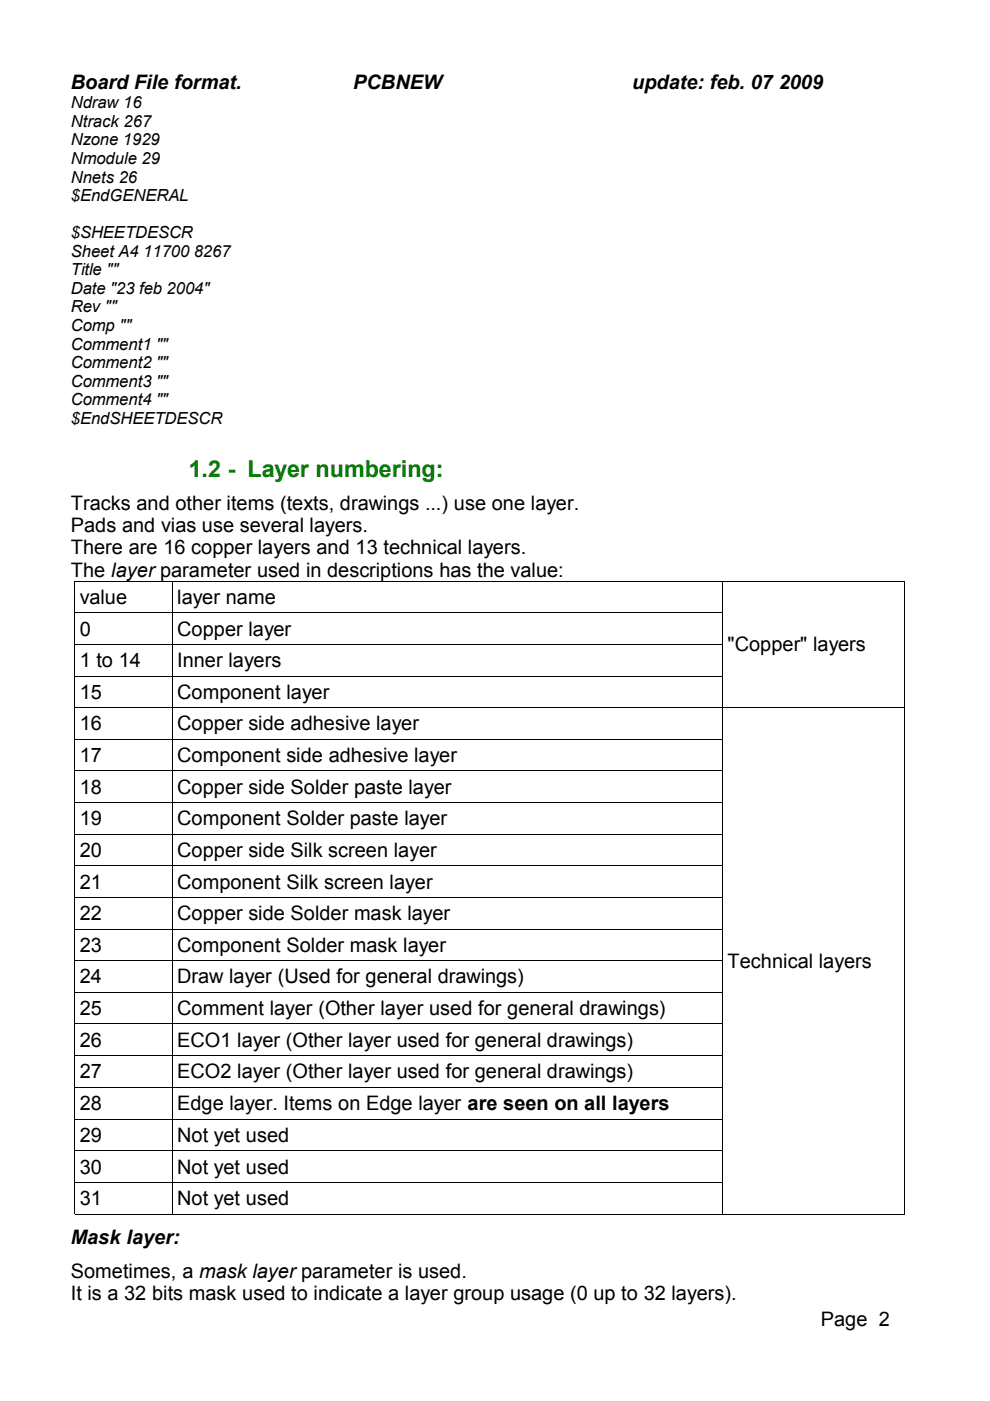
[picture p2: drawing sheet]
<svg xmlns="http://www.w3.org/2000/svg" width="210mm" height="297mm" viewBox="0 0 210 297" stroke-linecap="round" stroke-linejoin="round" font-family="sans-serif">
<defs><g id="words">
<text font-size="4.9" fill="#008000" x="40" y="101.1">1.2 - Layer numbering:</text>
<g font-size="4.2">
<text x="15" y="18.9">Board File format.</text>
<text x="74.9" y="18.9">PCBNEW</text>
<text x="134.1" y="18.9">update: feb. 07 2009</text>
<text x="15" y="108.1">Tracks and other items (texts, drawings ...) use one layer.</text>
<text x="15" y="112.8">Pads and vias use several layers.</text>
<text x="15" y="117.5">There are 16 copper layers and 13 technical layers.</text>
<text x="15" y="122.3">The layer parameter used in descriptions has the value:</text>
<text x="16.9" y="128.1">value</text>
<text x="37.6" y="128.1">layer name</text>
<text x="16.9" y="134.8">0</text>
<text x="37.6" y="134.8">Copper layer</text>
<text x="16.9" y="141.5">1 to 14</text>
<text x="37.6" y="141.5">Inner layers</text>
<text x="154.3" y="138.1">&quot;Copper&quot; layers</text>
<text x="16.9" y="148.2">15</text>
<text x="37.6" y="148.2">Component layer</text>
<text x="16.9" y="154.9">16</text>
<text x="37.6" y="154.9">Copper side adhesive layer</text>
<text x="16.9" y="161.6">17</text>
<text x="37.6" y="161.6">Component side adhesive layer</text>
<text x="16.9" y="168.3">18</text>
<text x="37.6" y="168.3">Copper side Solder paste layer</text>
<text x="16.9" y="175">19</text>
<text x="37.6" y="175">Component Solder paste layer</text>
<text x="16.9" y="181.7">20</text>
<text x="37.6" y="181.7">Copper side Silk screen layer</text>
<text x="16.9" y="188.4">21</text>
<text x="37.6" y="188.4">Component Silk screen layer</text>
<text x="16.9" y="195.1">22</text>
<text x="37.6" y="195.1">Copper side Solder mask layer</text>
<text x="16.9" y="201.8">23</text>
<text x="37.6" y="201.8">Component Solder mask layer</text>
<text x="16.9" y="208.5">24</text>
<text x="37.6" y="208.5">Draw layer (Used for general drawings)</text>
<text x="154.3" y="205.2">Technical layers</text>
<text x="16.9" y="215.2">25</text>
<text x="37.6" y="215.2">Comment layer (Other layer used for general drawings)</text>
<text x="16.9" y="221.9">26</text>
<text x="37.6" y="221.9">ECO1 layer (Other layer used for general drawings)</text>
<text x="16.9" y="228.6">27</text>
<text x="37.6" y="228.6">ECO2 layer (Other layer used for general drawings)</text>
<text x="16.9" y="235.3">28</text>
<text x="37.6" y="235.4">Edge layer. Items on Edge layer are seen on all layers</text>
<text x="16.9" y="242.1">29</text>
<text x="37.6" y="242.1">Not yet used</text>
<text x="16.9" y="248.8">30</text>
<text x="37.6" y="248.8">Not yet used</text>
<text x="16.9" y="255.5">31</text>
<text x="37.6" y="255.5">Not yet used</text>
<text x="15" y="263.8">Mask layer:</text>
<text x="15" y="270.9">Sometimes, a mask layer parameter is used.</text>
<text x="15" y="275.7">It is a 32 bits mask used to indicate a layer group usage (0 up to 32 layers).</text>
<text x="174.1" y="281.1">Page 2</text>
</g>
<g font-size="3.5">
<text x="15" y="23">Ndraw 16</text>
<text x="15" y="26.9">Ntrack 267</text>
<text x="15" y="30.8">Nzone 1929</text>
<text x="15" y="34.8">Nmodule 29</text>
<text x="15" y="38.7">Nnets 26</text>
<text x="15" y="42.7">$EndGENERAL</text>
<text x="15" y="50.5">$SHEETDESCR</text>
<text x="15" y="54.4">Sheet A4 11700 8267</text>
<text x="15" y="58.4">Title &quot;&quot;</text>
<text x="15" y="62.3">Date &quot;23 feb 2004&quot;</text>
<text x="15" y="66.3">Rev &quot;&quot;</text>
<text x="15" y="70.2">Comp &quot;&quot;</text>
<text x="15" y="74.1">Comment1 &quot;&quot;</text>
<text x="15" y="78">Comment2 &quot;&quot;</text>
<text x="15" y="82">Comment3 &quot;&quot;</text>
<text x="15" y="85.9">Comment4 &quot;&quot;</text>
<text x="15" y="89.9">$EndSHEETDESCR</text>
</g>
</g></defs>
<g fill="none" stroke="#000" stroke-width=".21">
<path d="M15.9 129.9h137.3M15.9 136.6h137.3M15.9 123.3h175.9M15.9 123.3v134.2M36.6 123.3v134.2M153.3 123.3v134.2M191.8 123.3v134.2l-175.9-.1M15.9 143.4h137.3M15.9 150.1h175.9M15.9 156.8h137.3M15.9 163.5h137.3M15.9 170.2h137.3"/>
<path d="M15.9 176.9h137.3M15.9 183.6h137.3M15.9 190.3h137.3M15.9 197h137.3M15.9 203.7h137.3M15.9 210.4h137.3M15.9 217.1h137.3M15.9 223.8h137.3M15.9 230.5h137.3M15.9 237.3h137.3M15.9 244h137.3M15.9 250.7h137.3"/>
</g>
<use href="#words"/>
</svg>
